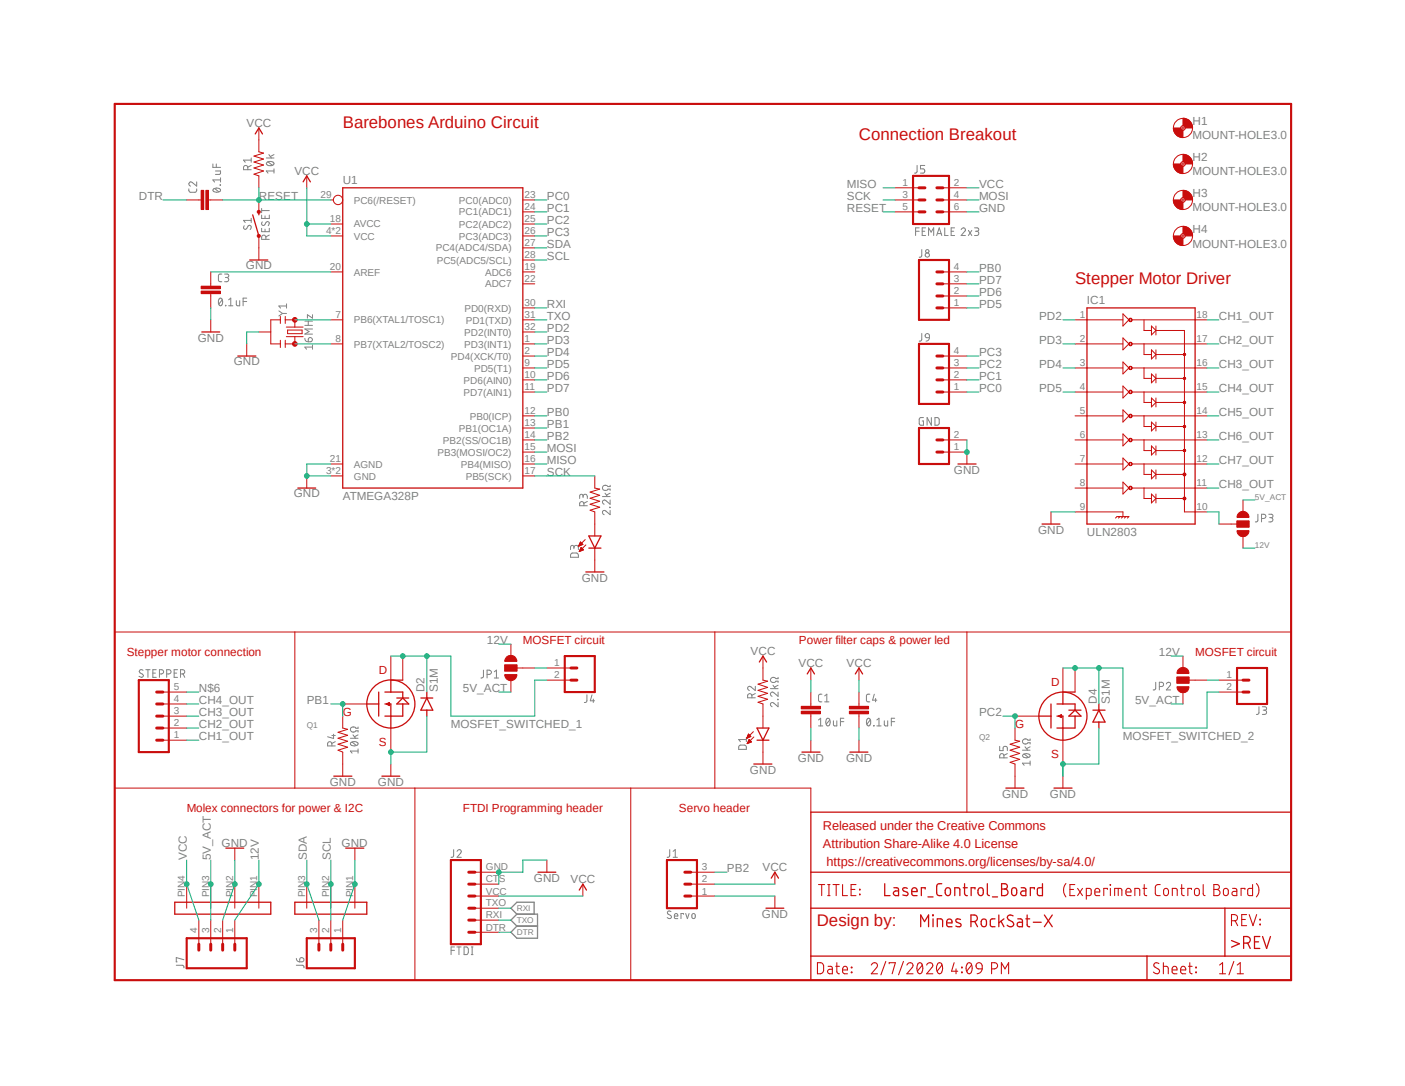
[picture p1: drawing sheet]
<svg xmlns="http://www.w3.org/2000/svg" width="279mm" height="216mm" viewBox="0 0 279 216" stroke-linecap="round" stroke-linejoin="round" font-family="sans-serif">
<defs><g id="words">
<g font-size="3.3" fill="#c90d0c">
<text x="68.2" y="25.4">Barebones Arduino Circuit</text>
<text x="170.8" y="27.8">Connection Breakout</text>
<text x="213.8" y="56.4">Stepper Motor Driver</text>
<text x="162.4" y="184.1">Design by:</text>
</g>
<g font-size="2.5" fill="#c90d0c">
<text x="163.7" y="165">Released under the Creative Commons</text>
<text x="163.7" y="168.6">Attribution Share-Alike 4.0 License</text>
<text x="164.4" y="172.2">https://creativecommons.org/licenses/by-sa/4.0/</text>
</g>
<g font-size="2.3" fill="#808080">
<text x="49" y="25.2">VCC</text>
<text x="237.2" y="27.7">MOUNT-HOLE3.0</text>
<text x="237.2" y="24.9">H1</text>
<text x="58.5" y="34.7">VCC</text>
<text x="237.2" y="34.9">MOUNT-HOLE3.0</text>
<text x="237.2" y="32">H2</text>
<text x="27.6" y="39.8">DTR</text>
<text x="51.5" y="39.8">RESET</text>
<text x="68.2" y="36.7">U1</text>
<text x="108.8" y="39.8">PC0</text>
<text x="168.4" y="37.3">MISO</text>
<text x="168.4" y="39.8">SCK</text>
<text x="194.7" y="37.3">VCC</text>
<text x="194.7" y="39.8">MOSI</text>
<text x="237.2" y="39.2">H3</text>
<text x="108.8" y="42.1">PC1</text>
<text x="108.8" y="44.5">PC2</text>
<text x="108.8" y="46.9">PC3</text>
<text x="168.4" y="42.1">RESET</text>
<text x="194.7" y="42.1">GND</text>
<text x="237.2" y="42">MOUNT-HOLE3.0</text>
<text x="237.2" y="46.4">H4</text>
<text x="48.9" y="53.6">GND</text>
<text x="108.8" y="49.3">SDA</text>
<text x="108.8" y="51.7">SCL</text>
<text x="237.2" y="49.2">MOUNT-HOLE3.0</text>
<text x="194.7" y="58.8">PD6</text>
<text x="194.7" y="56.4">PD7</text>
<text x="194.7" y="54.1">PB0</text>
<text x="108.8" y="61.2">RXI</text>
<text x="108.8" y="63.6">TXO</text>
<text x="108.8" y="66">PD2</text>
<text x="194.7" y="61.2">PD5</text>
<text x="206.6" y="63.6">PD2</text>
<text x="216.2" y="60.5">IC1</text>
<text x="242.4" y="63.6">CH1_OUT</text>
<text x="39.3" y="67.9">GND</text>
<text x="108.8" y="68.4">PD3</text>
<text x="108.8" y="70.8">PD4</text>
<text x="194.7" y="70.8">PC3</text>
<text x="206.6" y="68.4">PD3</text>
<text x="242.4" y="68.4">CH2_OUT</text>
<text x="46.5" y="72.6">GND</text>
<text x="108.8" y="73.2">PD5</text>
<text x="108.8" y="75.5">PD6</text>
<text x="108.8" y="77.9">PD7</text>
<text x="194.7" y="77.9">PC0</text>
<text x="194.7" y="75.5">PC1</text>
<text x="194.7" y="73.2">PC2</text>
<text x="206.6" y="73.2">PD4</text>
<text x="206.6" y="77.9">PD5</text>
<text x="242.4" y="73.2">CH3_OUT</text>
<text x="242.4" y="77.9">CH4_OUT</text>
<text x="108.8" y="82.7">PB0</text>
<text x="242.4" y="82.7">CH5_OUT</text>
<text x="108.8" y="87.5">PB2</text>
<text x="108.8" y="89.9">MOSI</text>
<text x="108.8" y="85.1">PB1</text>
<text x="242.4" y="87.5">CH6_OUT</text>
<text x="108.8" y="92.2">MISO</text>
<text x="108.8" y="94.6">SCK</text>
<text x="189.7" y="94.2">GND</text>
<text x="242.4" y="92.2">CH7_OUT</text>
<text x="58.4" y="98.9">GND</text>
<text x="68.2" y="99.4">ATMEGA328P</text>
<text x="242.4" y="97">CH8_OUT</text>
<text x="206.4" y="106.1">GND</text>
<text x="216.2" y="106.6">ULN2803</text>
<text x="115.7" y="115.6">GND</text>
<text x="96.8" y="128.1">12V</text>
<text x="149.3" y="130.2">VCC</text>
<text x="230.5" y="130.4">12V</text>
<text x="39.5" y="137.6">N$6</text>
<text x="84.4" y="137.6" transform="rotate(-90 84.4 137.6)">D2</text>
<text x="87" y="137.6" transform="rotate(-90 87 137.6)">S1M</text>
<text x="92" y="137.6">5V_ACT</text>
<text x="158.8" y="132.6">VCC</text>
<text x="168.4" y="132.6">VCC</text>
<text x="39.5" y="142.4">CH3_OUT</text>
<text x="39.5" y="140">CH4_OUT</text>
<text x="61" y="140">PB1</text>
<text x="194.7" y="142.4">PC2</text>
<text x="218.1" y="140" transform="rotate(-90 218.1 140)">D4</text>
<text x="220.7" y="140" transform="rotate(-90 220.7 140)">S1M</text>
<text x="225.7" y="140">5V_ACT</text>
<text x="39.5" y="147.2">CH1_OUT</text>
<text x="39.5" y="144.7">CH2_OUT</text>
<text x="89.7" y="144.7">MOSFET_SWITCHED_1</text>
<text x="223.3" y="147.2">MOSFET_SWITCHED_2</text>
<text x="149.1" y="153.8">GND</text>
<text x="158.7" y="151.4">GND</text>
<text x="168.2" y="151.4">GND</text>
<text x="65.6" y="156.2">GND</text>
<text x="75.1" y="156.2">GND</text>
<text x="199.3" y="158.6">GND</text>
<text x="208.8" y="158.6">GND</text>
<text x="37.1" y="171" transform="rotate(-90 37.1 171)">VCC</text>
<text x="41.9" y="171" transform="rotate(-90 41.9 171)">5V_ACT</text>
<text x="44.1" y="168.4">GND</text>
<text x="51.5" y="171" transform="rotate(-90 51.5 171)">12V</text>
<text x="61" y="171" transform="rotate(-90 61 171)">SDA</text>
<text x="65.8" y="171" transform="rotate(-90 65.8 171)">SCL</text>
<text x="67.9" y="168.4">GND</text>
<text x="144.6" y="173.4">PB2</text>
<text x="151.6" y="173.1">VCC</text>
<text x="106.2" y="175.3">GND</text>
<text x="113.5" y="175.5">VCC</text>
<text x="151.5" y="182.4">GND</text>
</g>
<g font-size="2.3" fill="#c90d0c">
<text x="25.2" y="130.4">Stepper motor connection</text>
<text x="104" y="128.1">MOSFET circuit</text>
<text x="158.9" y="128.1">Power filter caps &amp; power led</text>
<text x="237.7" y="130.4">MOSFET circuit</text>
<text x="75.3" y="134">D</text>
<text x="209" y="136.4">D</text>
<text x="68.2" y="142.4">G</text>
<text x="75.3" y="148.3">S</text>
<text x="201.8" y="144.7">G</text>
<text x="209" y="150.7">S</text>
<text x="37.1" y="161.5">Molex connectors for power &amp; I2C</text>
<text x="92" y="161.5">FTDI Programming header</text>
<text x="135" y="161.5">Servo header</text>
</g>
<g font-size="2" fill="#808080">
<text x="63.8" y="39.4">29</text>
<text x="70.4" y="40.5">PC6(/RESET)</text>
<text x="91.3" y="40.5">PC0(ADC0)</text>
<text x="104.3" y="41.8">24</text>
<text x="104.3" y="39.4">23</text>
<text x="179.4" y="37">1</text>
<text x="179.4" y="39.4">3</text>
<text x="179.4" y="41.8">5</text>
<text x="189.7" y="39.4">4</text>
<text x="189.7" y="37">2</text>
<text x="189.7" y="41.8">6</text>
<text x="64.9" y="46.6">4*2</text>
<text x="65.6" y="44.2">18</text>
<text x="70.4" y="47.6">VCC</text>
<text x="70.4" y="45.2">AVCC</text>
<text x="91.3" y="47.6">PC3(ADC3)</text>
<text x="91.3" y="45.3">PC2(ADC2)</text>
<text x="91.3" y="42.8">PC1(ADC1)</text>
<text x="104.3" y="46.6">26</text>
<text x="104.3" y="44.2">25</text>
<text x="65.6" y="53.7">20</text>
<text x="86.7" y="50">PC4(ADC4/SDA)</text>
<text x="86.9" y="52.4">PC5(ADC5/SCL)</text>
<text x="104.3" y="53.7">19</text>
<text x="104.3" y="51.4">28</text>
<text x="104.3" y="48.9">27</text>
<text x="189.7" y="53.7">4</text>
<text x="70.4" y="54.8">AREF</text>
<text x="96.5" y="57.1">ADC7</text>
<text x="96.5" y="54.8">ADC6</text>
<text x="104.3" y="56.1">22</text>
<text x="189.7" y="58.5">2</text>
<text x="189.7" y="56.1">3</text>
<text x="66.7" y="63.3">7</text>
<text x="70.4" y="64.3">PB6(XTAL1/TOSC1)</text>
<text x="92.4" y="61.9">PD0(RXD)</text>
<text x="92.6" y="64.3">PD1(TXD)</text>
<text x="104.3" y="65.7">32</text>
<text x="104.3" y="63.3">31</text>
<text x="104.3" y="60.9">30</text>
<text x="189.7" y="60.9">1</text>
<text x="214.7" y="63.3">1</text>
<text x="238" y="63.3">18</text>
<text x="66.7" y="68">8</text>
<text x="70.4" y="69.1">PB7(XTAL2/TOSC2)</text>
<text x="89.7" y="71.5">PD4(XCK/T0)</text>
<text x="92.3" y="69.1">PD3(INT1)</text>
<text x="92.3" y="66.7">PD2(INT0)</text>
<text x="104.3" y="70.4">2</text>
<text x="104.3" y="68">1</text>
<text x="189.7" y="70.4">4</text>
<text x="214.7" y="68">2</text>
<text x="238" y="68">17</text>
<text x="92.2" y="76.2">PD6(AIN0)</text>
<text x="94.3" y="73.9">PD5(T1)</text>
<text x="104.3" y="77.6">11</text>
<text x="104.3" y="75.2">10</text>
<text x="104.3" y="72.8">9</text>
<text x="189.7" y="77.6">1</text>
<text x="189.7" y="75.2">2</text>
<text x="189.7" y="72.8">3</text>
<text x="214.7" y="72.8">3</text>
<text x="214.7" y="77.6">4</text>
<text x="238" y="77.6">15</text>
<text x="238" y="72.8">16</text>
<text x="92.2" y="78.7">PD7(AIN1)</text>
<text x="93.4" y="83.4">PB0(ICP)</text>
<text x="104.3" y="82.4">12</text>
<text x="214.7" y="82.4">5</text>
<text x="238" y="82.4">14</text>
<text x="88.1" y="88.2">PB2(SS/OC1B)</text>
<text x="91.3" y="85.8">PB1(OC1A)</text>
<text x="104.3" y="89.5">15</text>
<text x="104.3" y="87.1">14</text>
<text x="104.3" y="84.8">13</text>
<text x="189.7" y="89.5">1</text>
<text x="189.7" y="87.1">2</text>
<text x="214.7" y="87.1">6</text>
<text x="238" y="87.1">13</text>
<text x="64.9" y="94.3">3*2</text>
<text x="65.6" y="91.9">21</text>
<text x="70.4" y="95.3">GND</text>
<text x="70.4" y="93">AGND</text>
<text x="87" y="90.6">PB3(MOSI/OC2)</text>
<text x="91.7" y="93">PB4(MISO)</text>
<text x="92.6" y="95.3">PB5(SCK)</text>
<text x="104.3" y="94.3">17</text>
<text x="104.3" y="91.9">16</text>
<text x="214.7" y="91.9">7</text>
<text x="238" y="91.9">12</text>
<text x="214.7" y="96.7">8</text>
<text x="214.7" y="101.5">9</text>
<text x="238" y="101.5">10</text>
<text x="238" y="96.7">11</text>
<text x="34.5" y="137.2">5</text>
<text x="110.2" y="132.5">1</text>
<text x="110.2" y="134.9">2</text>
<text x="243.9" y="134.9">1</text>
<text x="243.9" y="137.2">2</text>
<text x="34.5" y="142">3</text>
<text x="34.5" y="139.7">4</text>
<text x="34.5" y="146.8">1</text>
<text x="34.5" y="144.4">2</text>
<text x="96.6" y="173.1">GND</text>
<text x="139.6" y="173.1">3</text>
<text x="36.8" y="178.3" transform="rotate(-90 36.8 178.3)">PIN4</text>
<text x="41.6" y="178.3" transform="rotate(-90 41.6 178.3)">PIN3</text>
<text x="46.4" y="178.3" transform="rotate(-90 46.4 178.3)">PIN2</text>
<text x="51.1" y="178.3" transform="rotate(-90 51.1 178.3)">PIN1</text>
<text x="60.7" y="178.3" transform="rotate(-90 60.7 178.3)">PIN3</text>
<text x="65.4" y="178.3" transform="rotate(-90 65.4 178.3)">PIN2</text>
<text x="70.2" y="178.3" transform="rotate(-90 70.2 178.3)">PIN1</text>
<text x="96.6" y="177.8">VCC</text>
<text x="96.6" y="175.4">CTS</text>
<text x="139.6" y="177.8">1</text>
<text x="139.6" y="175.4">2</text>
<text x="39.2" y="185.5" transform="rotate(-90 39.2 185.5)">4</text>
<text x="41.6" y="185.5" transform="rotate(-90 41.6 185.5)">3</text>
<text x="44" y="185.5" transform="rotate(-90 44 185.5)">2</text>
<text x="46.4" y="185.5" transform="rotate(-90 46.4 185.5)">1</text>
<text x="63.1" y="185.5" transform="rotate(-90 63.1 185.5)">3</text>
<text x="65.4" y="185.5" transform="rotate(-90 65.4 185.5)">2</text>
<text x="67.8" y="185.5" transform="rotate(-90 67.8 185.5)">1</text>
<text x="96.6" y="185">DTR</text>
<text x="96.6" y="182.6">RXI</text>
<text x="96.6" y="180.2">TXO</text>
</g>
<g font-size="1.7" fill="#808080">
<text x="249.6" y="99.4">5V_ACT</text>
<text x="249.6" y="109">12V</text>
<text x="61" y="144.7">Q1</text>
<text x="194.7" y="147.2">Q2</text>
<text x="102.8" y="185.9">DTR</text>
<text x="102.8" y="181.1">RXI</text>
<text x="102.8" y="183.5">TXO</text>
</g>
</g></defs>
<path d="M22.3 20.4l234.7 175M257 20.4l-234.7 175" fill="none" stroke="#fff" stroke-width=".2"/>
<g fill="none" stroke="#808080" stroke-width=".2">
<path d="M37.5 37.5v.4l.4 .3h1l.2-.7M39.1 36.2v.8l-.9-.7a.41 .41 0 0 0-.6 .1 .41 .41 0 0 0 .3 .6M42.3 32.6v.7h1.6M42.5 37.5l.6-.1a.56 .56 0 0 1 .7 .6l-.7 .2a.66 .66 0 0 1-.8-.4zM42.7 37.5l.8 .6M42.8 34h1.1l-.2 .6-.9 .1M43 32.6v.7M43.8 36.7l.1 .1zM43.9 35.3v.9M43.9 35.8h-1.6l.4 .4M49.3 33.7v-.4a.42 .42 0 0 0-.4-.4 .42 .42 0 0 0-.5 .4v.4h1.6M50 32.9l-.7 .3"/>
<path d="M50 31.8h-1.6l.4 .5M50 31.4v.9M53 31.4h1.5M53 32.3l.7-.2a.56 .56 0 0 1 .7 .6l-.7 .2a.51 .51 0 0 1-.7-.6zM53.3 32.2l.8 .7M53.5 30.7l.5 .7M54.5 34h-1.5l.3 .4M54.5 33.6v.8M54.5 30.7l-.7 .4M182.4 32.9v1.2a.38 .38 0 0 1-.5 .3M183.9 32.9h-.9v.7h.6a.43 .43 0 0 1 .3 .4 .43 .43 0 0 1-.3 .4h-.6M43.6 59.3h.3a.9 .9 0 0 1 0 1.5 .92 .92 0 0 1-.3-1.5z"/>
<path d="M44.1 54.5h-.5l-.2 .3 .1 1 .6 .2M44.2 59.6l-.7 .9M44.7 54.5h.5a.34 .34 0 0 1 .3 .3 .34 .34 0 0 1-.3 .4h-.4M45.1 55.2a.42 .42 0 0 1 .4 .4 .42 .42 0 0 1-.4 .4h-.4M45.5 59.6l.4-.3v1.5M47 59.8v.7l.2 .3h.5v-1M48.3 59.9h.8M48.6 44.9a.42 .42 0 0 0-.2 .4 .42 .42 0 0 0 .4 .3l.3-.2 .2-.4a.34 .34 0 0 1 .4-.2 .34 .34 0 0 1 .3 .3l-.3 .5M49.1 59.3h-.8v1.5M50 43.4v.8M50 43.8h-1.6l.4 .4M52 41.4v.9"/>
<path d="M52 42.8v.6h1.6v-.6M52 45.4v.7h1.6v-.7M52 41.9h1.6M52.2 44.1a.42 .42 0 0 0-.2 .4 .42 .42 0 0 0 .4 .3l.3-.1 .2-.5a.34 .34 0 0 1 .4-.2 .34 .34 0 0 1 .3 .4l-.3 .5M52.7 42.9v.5M52.7 45.6v.5M52.9 47.6v-.4a.42 .42 0 0 0-.4-.5 .42 .42 0 0 0-.5 .5v.4h1.6M53.6 46.7l-.7 .4M182.1 46h.7M182.8 45.3h-.7v1.5M183.3 49.6v1.2a.38 .38 0 0 1-.5 .3M183.4 46h.5"/>
<path d="M184.1 45.3h-.7v1.5h.7M184.7 46.8v-1.5l.5 .8 .5-.8v1.5M186.3 46.8l.5-1.5 .5 1.5M186.4 46.4h.8M187.9 45.3v1.5h.7M189.1 46h.6M189.8 45.3h-.7v1.5h.7M191.1 45.6a.42 .42 0 0 1 .6-.3 .42 .42 0 0 1 .2 .7l-.8 .8h.9M192.6 45.8l.7 1M193.3 45.8l-.7 1M193.8 45.3h.5a.34 .34 0 0 1 .3 .3 .34 .34 0 0 1-.3 .4h-.3M194.2 46a.42 .42 0 0 1 .4 .4 .42 .42 0 0 1-.4 .4h-.4"/>
<path d="M44.8 60.7l.1 .1zM45.5 60.8h.8M55.5 61.8l.7 .5M56.2 62.3l-.7 .5M56.2 62.3h.8M57 60.8h-1.5l.3 .5M57 60.4v.9M60.6 67.3a.6 .6 0 0 0 .7 .6M60.6 64.7h1.5M60.6 63.8h1.5M61.3 63.8v.9M61.3 67.3a.42 .42 0 0 1 .7 0 .42 .42 0 0 1-.3 .6h-.4z"/>
<path d="M62.1 69h-1.5l.4 .4M62.1 62.6v.6l-1-.6v.6M62.1 68.6v.8M62.1 65.4h-1.5l.9 .5-.9 .5h1.5M183.3 66.3v1.2a.38 .38 0 0 1-.5 .3M184 66.5a.43 .43 0 0 1 .5-.2 .43 .43 0 0 1 .3 .4v.4h-.7l-.1-.3zM184.8 67.1a.65 .65 0 0 1-.7 .7M116 98.7a.42 .42 0 0 1 .4-.4 .42 .42 0 0 1 .4 .4v.4M116 98.9v-.3a.34 .34 0 0 0-.4-.3 .34 .34 0 0 0-.3 .3v.5M116.8 99.7l-.7 .3M119.8 98.7h1.5M120.3 98l.5 .7"/>
<path d="M121.3 99.4v.8l-.8-.7a.42 .42 0 0 0-.7 .2 .42 .42 0 0 0 .3 .5M121.3 96.5v.2h-.4a.58 .58 0 0 0-.9-.2 .58 .58 0 0 0 0 .9 .58 .58 0 0 0 .9-.2h.4v.3M121.3 98l-.7 .4M183.6 83h-.5l-.3 .2v1l.2 .3h.6v-.8h-.2M185.2 83v1.5l-.8-1.5v1.5M185.9 83l.7 .1a1.22 1.22 0 0 1 .1 1.2l-.1 .2h-.7zM113.7 110h1.1l.2 .4v.4h-1.5v-.4zM114.1 108.8l.2-.3h.5l.2 .3v.5M114.1 109.1v-.3a.34 .34 0 0 0-.3-.4 .34 .34 0 0 0-.3 .4v.5M116.1 100.5v-.4a.42 .42 0 0 0-.4-.4 .42 .42 0 0 0-.4 .4v.4h1.5M121.2 100.8l.1 .1zM121.3 101.5v.8l-.8-.7a.42 .42 0 0 0-.7 .1 .42 .42 0 0 0 .3 .6"/>
<path d="M250.1 102.2v1.2a.38 .38 0 0 1-.5 .4M250.9 103.1l.6-.1a.41 .41 0 0 0 0-.7l-.6-.1v1.6M252.3 102.2h.5a.34 .34 0 0 1 .4 .4 .34 .34 0 0 1-.4 .3h-.3M252.7 102.9a.42 .42 0 0 1 .5 .4 .42 .42 0 0 1-.5 .5h-.4M28.4 133.3a.45 .45 0 0 0-.7 .2l.2 .3 .5 .4a.34 .34 0 0 1-.2 .5l-.6-.2M29 133.1h.8M29.4 133.1v1.6M30.4 133.8h.5M31.1 133.1h-.7v1.6h.7M31.7 134h.4a.42 .42 0 0 0 .5-.4 .42 .42 0 0 0-.5-.5h-.4v1.6M33.1 134l.7-.1a.41 .41 0 0 0 0-.7l-.7-.1v1.6M34.6 133.8h.5"/>
<path d="M35.3 133.1h-.7v1.6h.7M35.9 134h.4a.42 .42 0 0 0 .4-.4 .42 .42 0 0 0-.4-.5h-.4v1.6M36.4 134l.3 .7M96.1 133.2v1.4l-.5 .2M96.9 134.1h.4a.43 .43 0 0 0 .4-.5 .43 .43 0 0 0-.4-.4h-.4v1.6M98.3 134.8h.8M98.3 133.6l.4-.4v1.6M116.7 138.1v1.2a.38 .38 0 0 1-.5 .4M117.7 138.1l-.3 1.2h.8M118 139v.7M149.5 138.7v-.4a.42 .42 0 0 0-.4-.4 .42 .42 0 0 0-.4 .4v.4h1.5M150.2 136.4v.9l-.8-.7a.42 .42 0 0 0-.7 .1 .42 .42 0 0 0 .3 .6"/>
<path d="M150.2 137.9l-.7 .3M153.2 136.9h1.5M153.7 136.2l.5 .7M154.6 139l.1 .1zM154.7 139.7v.8l-.8-.7a.42 .42 0 0 0-.7 .1 .42 .42 0 0 0 .3 .6M154.7 137.6v.8l-.8-.7a.42 .42 0 0 0-.7 .1 .42 .42 0 0 0 .3 .6M154.7 134.7v.2h-.4a.58 .58 0 0 0-.9-.2 .58 .58 0 0 0 0 .9 .58 .58 0 0 0 .9-.2h.4v.3M154.7 136.2l-.7 .4M163.4 138h-.5l-.1 .3v1.1l.6 .1M164 139.5h.8M164 138.3l.4-.3v1.5M173 138h-.5l-.2 .3v1.1l.7 .1"/>
<path d="M173.9 138l-.4 1.2h.9M174.1 138.9v.6M229.8 135.6v1.2a.38 .38 0 0 1-.5 .4M230.5 136.5h.5a.42 .42 0 0 0 .4-.4 .42 .42 0 0 0-.4-.5h-.5v1.6M231.9 136a.42 .42 0 0 1 .6-.4 .42 .42 0 0 1 .2 .7l-.8 .9h.9M66 148.3v-.4a.42 .42 0 0 0-.4-.5 .42 .42 0 0 0-.4 .5v.4h1.5M66 146.2h.7M66.3 146v.8l-1.1-.3M66.7 147.4l-.7 .4M69.7 146.8h1.5M69.7 147.7l.7-.3a.56 .56 0 0 1 .8 .6l-.8 .3a.56 .56 0 0 1-.7-.6zM70 147.5l.9 .7"/>
<path d="M70.2 146.1l.5 .7M71.2 144.5v.3h-.4a.58 .58 0 0 0-.9-.2 .58 .58 0 0 0 0 .9 .58 .58 0 0 0 .9-.2h.4v.2M71.2 149.3h-1.5l.3 .4M71.2 148.9v.8M71.2 146.1l-.7 .4M147.1 148.2a1.22 1.22 0 0 1 1.3 .1v.7h-1.5v-.7zM148.4 146.6v.8M148.4 147h-1.5l.3 .4M162.8 143.1l.4-.3v1.5M162.8 144.3h.8M164.5 142.8h.1a.86 .86 0 0 1 0 1.5 .96 .96 0 0 1-.1-1.5zM165 143.1l-.7 .9"/>
<path d="M165.7 143.3v.8l.3 .2h.4v-1M167.1 143.5h.7M167.8 142.8h-.7v1.5M172.6 142.8h.1a.9 .9 0 0 1 0 1.5 .96 .96 0 0 1-.1-1.5zM173.1 143.1l-.7 .9M173.7 144.2l.1 .1zM174.4 144.3h.8M174.4 143.1l.4-.3v1.5M175.9 143.3v.8l.2 .2h.4v-1M177.2 143.5h.7M177.9 142.8h-.7v1.5M198.8 148.4v.8h.7v-.5a.43 .43 0 0 1 .4-.3 .43 .43 0 0 1 .4 .3v.5"/>
<path d="M199.6 150.7v-.5a.42 .42 0 0 0-.4-.4 .42 .42 0 0 0-.4 .4v.5h1.5M200.3 149.8l-.7 .4M203.3 149.1h1.6M203.4 150.1l.7-.3a.56 .56 0 0 1 .7 .6l-.7 .3a.66 .66 0 0 1-.8-.5zM203.7 149.9l.8 .7M203.8 148.5l.5 .6M204.9 146.9v.3h-.5a.58 .58 0 0 0-.9-.2 .58 .58 0 0 0 0 .9 .58 .58 0 0 0 .9-.2h.5v.2M204.9 151.7h-1.6l.4 .4M204.9 151.3v.8M204.9 148.5l-.8 .3M250.4 140.5v1.2a.38 .38 0 0 1-.5 .3M251 140.5h.5a.34 .34 0 0 1 .4 .3 .34 .34 0 0 1-.4 .4h-.3"/>
<path d="M251.5 141.2a.42 .42 0 0 1 .4 .4 .42 .42 0 0 1-.4 .4h-.5M90.2 168.9v1.2a.38 .38 0 0 1-.5 .3M90.9 169.2a.42 .42 0 0 1 .6-.3 .42 .42 0 0 1 .1 .7l-.7 .8h.8M133.2 168.9v1.2a.38 .38 0 0 1-.5 .3M133.9 170.4h.8M133.9 169.2l.4-.3v1.5M35.1 191.9h1.1a.38 .38 0 0 1 .4 .5M36.6 190.8l-1.5-.4v.8h.1M58.9 191.9h1.2a.38 .38 0 0 1 .4 .5M58.9 190.5a.65 .65 0 0 0 .7 .7M59.6 190.5a.42 .42 0 0 1 .8 .1 .42 .42 0 0 1-.4 .6h-.4zM89.7 188.9h.7"/>
<path d="M90.4 188.3h-.7v1.5M90.8 188.3h.9M91.3 188.3v1.5M92.3 188.3h.6l.1 .2 .1 .9-.2 .3-.6 .1zM93.7 188.3h.4M93.7 189.8h.4M93.9 188.3v1.5M133.4 181.2a.42 .42 0 0 0-.4-.1 .42 .42 0 0 0-.3 .3l.2 .3 .4 .3a.34 .34 0 0 1 .2 .4 .34 .34 0 0 1-.3 .2l-.5-.2M134.1 182.1h.7a.35 .35 0 0 0-.2-.5 .35 .35 0 0 0-.5 .3v.6l.7 .1M135.9 181.8v-.2h-.5v1M136.4 181.6l.3 1 .3-1M137.6 181.8a.34 .34 0 0 1 .4-.2 .34 .34 0 0 1 .3 .3v.4a.34 .34 0 0 1-.4 .3 .34 .34 0 0 1-.3-.3z"/>
<circle cx="184.4" cy="50" r=".34"/>
<circle cx="184.4" cy="50.7" r=".42"/>
</g>
<path d="M102.8 181.7h4.1v4.8h-4.1l-1.2-1.2 1.2-1.2M102.8 184.1h4.1M102.8 181.7l-1.2-1.1 1.2-1.2h3.4v2.3M102.8 181.7l-1.2 1.2 1.2 1.2" fill="none" stroke="#808080" stroke-width=".25"/>
<g fill="none" stroke="#c90d0c" stroke-width=".2">
<path d="M65.8 39.8h.5M104 39.8h2.3M65.8 46.9h2.4M65.8 54.1h2.4M65.8 44.5h2.4M104 46.9h2.3M104 54.1h2.3M104 44.5h2.3M104 56.4h2.3M104 51.7h2.3M104 49.3h2.3M104 42.1h2.3"/>
<path d="M65.8 68.4h2.4M65.8 63.6h2.4M104 68.4h2.3M104 63.6h2.3M104 77.9h2.3M104 75.5h2.3M104 73.2h2.3M104 70.8h2.3M104 66h2.3M104 61.2h2.3M216.2 68.4h7.1M216.2 63.6h7.1"/>
<path d="M216.2 77.9h7.1M216.2 73.2h7.1M223.3 62.4l1.2 1.2-1.2 1.2zM223.3 67.2l1.2 1.2-1.2 1.2zM223.3 72l1.2 1.2-1.2 1.1zM223.3 76.8l1.2 1.1-1.2 1.2zM225.1 68.4h12.6M225.1 63.6h12.6M225.1 77.9h12.6M225.1 73.2h12.6M227.5 63.6v2.1h1.5M227.5 68.4v2.1h1.5"/>
<path d="M227.5 73.2v2h1.5M227.5 77.9v2.1h1.5M229 64.8l.9 .9-.9 .9zM229 69.6l.9 .9-.9 .9zM229 74.3l.9 .9-.9 .9zM229 79.1l.9 .9-.9 .9zM229.9 65.7h5.6v36.1h2.2M229.9 70.5h5.6M229.9 64.8v1.8M229.9 69.6v1.8M229.9 74.3v1.8M229.9 79.1v1.8"/>
<path d="M229.9 75.2h5.6M65.8 94.6h2.4M65.8 92.2h2.4M104 94.6h2.3M104 92.2h2.3M104 89.9h2.3M104 87.5h2.3M104 85.1h2.3M104 82.7h2.3M216.2 92.2h7.1M216.2 87.5h7.1M216.2 82.7h7.1"/>
<path d="M216.2 97h7.1M223.3 81.5l1.2 1.2-1.2 1.2zM223.3 86.3l1.2 1.2-1.2 1.1zM223.3 91.1l1.2 1.1-1.2 1.2zM223.3 95.8l1.2 1.2-1.2 1.2zM225.1 92.2h12.6M225.1 87.5h12.6M225.1 82.7h12.6M225.1 97h12.6M227.5 82.7v2.1h1.5M227.5 87.5v2.1h1.5M227.5 92.2v2.1h1.5"/>
<path d="M227.5 97v2.1h1.5M229 83.9l.9 .9-.9 .9zM229 88.6l.9 1-.9 .9zM229 93.4l.9 .9-.9 .9zM229 98.2l.9 .9-.9 .9zM229.9 83.9v1.8M229.9 88.6v1.9M229.9 93.4v1.8M229.9 98.2v1.8M229.9 80h5.6M229.9 84.8h5.6M229.9 89.6h5.6"/>
<path d="M229.9 94.3h5.6M229.9 99.1h5.6M216.2 101.8h7.1v.9l-.3 .3M221.8 103l.3-.3h2.4l-.3 .3M222.7 102.7l-.3 .3M223.9 102.7l-.3 .3M22.8 125.6h234M58.6 125.6v31.1M142.2 125.6v31.1M192.3 125.6v35.9M22.8 156.7h138.4v4.8M82.5 156.7v38.2"/>
<path d="M125.4 156.7v38.2M94.4 178.1h4.8M94.4 175.8h4.8M94.4 173.4h4.8M137.4 178.1h4.8M137.4 175.8h4.8M137.4 173.4h4.8M94.4 185.3h4.8M94.4 182.9h4.8M94.4 180.6h4.8"/>
<circle cx="67.2" cy="39.8" r=".93"/>
</g>
<g fill="none" stroke="#c90d0c" stroke-width=".21">
<path d="M212 175.6a2.14 2.14 0 0 0 0 2.7M212.8 176.8h.7M213.7 175.9h-.9v2.2h.9M214.3 176.6l1 1.5M215.3 176.6l-1 1.5M216 178.1h.6l.4-.2v-.9l-.2-.3-.8-.1v2.2M217.7 177.3h1a.51 .51 0 0 0-.3-.7 .51 .51 0 0 0-.7 .5l.1 .8 .3 .2h.6M220.2 176.8v-.2h-.7v1.5M220.8 175.9l.1 .1zM220.8 176.6v1.5M221.7 178.1v-1.5h1.1l.3 .2v1.3M222.4 176.6v1.5"/>
<path d="M223.9 177.3h1a.53 .53 0 0 0-.3-.7 .53 .53 0 0 0-.7 .5v.6l.2 .3 .8 .1M225.7 178.1v-1.5h.6l.3 .2 .1 1.3M227.3 176.6h.7M227.5 175.9v1.8a.38 .38 0 0 0 .5 .4M230.7 175.9h-.4l-.5 .2-.1 1.5a.44 .44 0 0 0 .6 .5h.4M231.6 176.7a.5 .5 0 0 1 .8 .4v.5a.49 .49 0 0 1-.5 .5 .49 .49 0 0 1-.5-.5zM233.1 178.1v-1.5h.7l.3 .2v1.3M234.8 176.6h.7M235 175.9v2l.5 .2M236.9 176.8v-.2h-.7v1.5M237.7 176.7a.5 .5 0 0 1 .8 .4v.5a.49 .49 0 0 1-.5 .5 .49 .49 0 0 1-.5-.5zM239.3 175.9v1.8v.2l.3 .2"/>
<path d="M241.4 175.9h.6a.49 .49 0 0 1 .5 .4 .49 .49 0 0 1-.5 .5 .61 .61 0 0 1 .6 .6 .61 .61 0 0 1-.6 .7h-.6zM241.4 176.8h.6M243.5 176.7a.5 .5 0 0 1 .8 .4v.5a.49 .49 0 0 1-.5 .5 .49 .49 0 0 1-.5-.5zM245.1 176.6l.7 .1 .2 .3v1.1h-.6a.42 .42 0 0 1-.4-.5 .42 .42 0 0 1 .4-.4h.6M247.6 176.8v-.2h-.8v1.5M249.1 175.9v2.2l-.8-.1a1.26 1.26 0 0 1-.1-1.2l.3-.2h.6M249.9 175.6a2 2 0 0 1 0 2.7"/>
</g>
<path d="M68.2 37.3h35.8v59.7h-35.8zM216.2 61.2h21.5v43h-21.5z" fill="none" stroke="#c90d0c" stroke-width=".25"/>
<path d="M89.7 171h5.9v16.7h-5.9zM132.6 171h6v9.6h-6z" fill="none" stroke="#c90d0c" stroke-width=".42"/>
<path d="M93.2 173.4h1.2M93.2 175.8h1.2M93.2 178.1h1.2M136.2 173.4h1.2M136.2 175.8h1.2M136.2 178.1h1.2M93.2 180.6h1.2M93.2 182.9h1.2M93.2 185.3h1.2" fill="none" stroke="#c90d0c" stroke-width=".59"/>
<path d="M224.5 63.4l.5-.1 .1 .2-.1 .4-.5-.1v-.2l.2-.2 .3 .1-.3 .3-.2-.2z" fill-rule="evenodd" fill="#c90d0c"/>
<path d="M224.5 63.4l.5-.1 .1 .2-.1 .4-.5-.1v-.2l.2-.2 .3 .1-.3 .3-.2-.2z" fill="none" stroke="#c90d0c" stroke-width=".2"/>
<path d="M224.5 68.2l.5-.1 .1 .1-.1 .5-.5-.1v-.2l.2-.2 .3 .1v.2l-.3 .1-.2-.2z" fill-rule="evenodd" fill="#c90d0c"/>
<path d="M224.5 68.2l.5-.1 .1 .1-.1 .5-.5-.1v-.2l.2-.2 .3 .1v.2l-.3 .1-.2-.2z" fill="none" stroke="#c90d0c" stroke-width=".2"/>
<path d="M224.5 72.9h.5l.1 .1-.1 .4-.3 .1-.2-.3 .2-.3 .3 .2v.1l-.3 .2-.2-.2z" fill-rule="evenodd" fill="#c90d0c"/>
<path d="M224.5 72.9h.5l.1 .1-.1 .4-.3 .1-.2-.3 .2-.3 .3 .2v.1l-.3 .2-.2-.2z" fill="none" stroke="#c90d0c" stroke-width=".2"/>
<path d="M224.5 77.7l.5-.1 .1 .2-.1 .4-.5-.1v-.2l.2-.2 .3 .2-.1 .2h-.2l-.2-.2z" fill-rule="evenodd" fill="#c90d0c"/>
<path d="M224.5 77.7l.5-.1 .1 .2-.1 .4-.5-.1v-.2l.2-.2 .3 .2-.1 .2h-.2l-.2-.2z" fill="none" stroke="#c90d0c" stroke-width=".2"/>
<path d="M224.5 82.5l.5-.1 .1 .2-.1 .4-.5-.1v-.2l.2-.2 .3 .1-.3 .3-.2-.2z" fill-rule="evenodd" fill="#c90d0c"/>
<path d="M224.5 82.5l.5-.1 .1 .2-.1 .4-.5-.1v-.2l.2-.2 .3 .1-.3 .3-.2-.2z" fill="none" stroke="#c90d0c" stroke-width=".2"/>
<path d="M224.5 87.2h.5l.1 .1-.1 .5-.5-.1v-.2l.2-.3 .3 .2v.1l-.3 .2-.2-.2z" fill-rule="evenodd" fill="#c90d0c"/>
<path d="M224.5 87.2h.5l.1 .1-.1 .5-.5-.1v-.2l.2-.3 .3 .2v.1l-.3 .2-.2-.2z" fill="none" stroke="#c90d0c" stroke-width=".2"/>
<path d="M224.5 92l.5-.1 .1 .2-.1 .4-.3 .1-.2-.4 .2-.2 .3 .2v.1l-.3 .2-.2-.3z" fill-rule="evenodd" fill="#c90d0c"/>
<path d="M224.5 92l.5-.1 .1 .2-.1 .4-.3 .1-.2-.4 .2-.2 .3 .2v.1l-.3 .2-.2-.3z" fill="none" stroke="#c90d0c" stroke-width=".2"/>
<path d="M224.5 96.8l.5-.1 .1 .2-.1 .4-.5-.1v-.2l.2-.2 .3 .1-.1 .3h-.2l-.2-.2z" fill-rule="evenodd" fill="#c90d0c"/>
<path d="M224.5 96.8l.5-.1 .1 .2-.1 .4-.5-.1v-.2l.2-.2 .3 .1-.1 .3h-.2l-.2-.2z" fill="none" stroke="#c90d0c" stroke-width=".2"/>
<path d="M235.4 70.3h.3v.3h-.3l.1-.2 .1 .1h-.2z" fill-rule="evenodd" fill="#c90d0c"/>
<path d="M235.4 70.3h.3v.3h-.3l.1-.2 .1 .1h-.2z" fill="none" stroke="#c90d0c" stroke-width=".2"/>
<path d="M235.4 75.1h.3v.3h-.3l.1-.3 .2 .1-.2 .1z" fill-rule="evenodd" fill="#c90d0c"/>
<path d="M235.4 75.1h.3v.3h-.3l.1-.3 .2 .1-.2 .1z" fill="none" stroke="#c90d0c" stroke-width=".2"/>
<path d="M235.4 79.8h.3v.4h-.3l-.1-.2 .2-.1 .2 .1-.2 .1-.2-.1z" fill-rule="evenodd" fill="#c90d0c"/>
<path d="M235.4 79.8h.3v.4h-.3l-.1-.2 .2-.1 .2 .1-.2 .1-.2-.1z" fill="none" stroke="#c90d0c" stroke-width=".2"/>
<path d="M235.4 84.6h.3v.4h-.3l-.1-.2 .2-.1 .2 .1-.2 .1-.2-.1z" fill-rule="evenodd" fill="#c90d0c"/>
<path d="M235.4 84.6h.3v.4h-.3l-.1-.2 .2-.1 .2 .1-.2 .1-.2-.1z" fill="none" stroke="#c90d0c" stroke-width=".2"/>
<path d="M235.4 89.4h.3v.3h-.3l-.1-.1 .2-.1 .2 .1-.2 .1-.2-.1z" fill-rule="evenodd" fill="#c90d0c"/>
<path d="M235.4 89.4h.3v.3h-.3l-.1-.1 .2-.1 .2 .1-.2 .1-.2-.1z" fill="none" stroke="#c90d0c" stroke-width=".2"/>
<path d="M235.4 94.1h.3v.4h-.3l-.1-.2 .2-.1 .2 .1-.2 .1-.2-.1z" fill-rule="evenodd" fill="#c90d0c"/>
<path d="M235.4 94.1h.3v.4h-.3l-.1-.2 .2-.1 .2 .1-.2 .1-.2-.1z" fill="none" stroke="#c90d0c" stroke-width=".2"/>
<path d="M235.4 70.3l.1-.1 .3 .3-.3 .2-.2-.2 .2-.1 .2 .1h-.4z" fill-rule="evenodd" fill="#c90d0c"/>
<path d="M235.4 70.3l.1-.1 .3 .3-.3 .2-.2-.2 .2-.1 .2 .1h-.4z" fill="none" stroke="#c90d0c" stroke-width=".2"/>
<circle cx="235.5" cy="94.3" r=".12" fill="#c90d0c"/>
<circle cx="235.5" cy="94.3" r=".12" fill="none" stroke="#c90d0c" stroke-width=".2"/>
<path d="M235.3 94.1h.5v.4l-.3 .2-.2-.2-.1-.2 .2-.1 .4 .1-.3 .2-.3-.2z" fill-rule="evenodd" fill="#c90d0c"/>
<path d="M235.3 94.1h.5v.4l-.3 .2-.2-.2-.1-.2 .2-.1 .4 .1-.3 .2-.3-.2z" fill="none" stroke="#c90d0c" stroke-width=".2"/>
<circle cx="235.5" cy="84.8" r=".12" fill="#c90d0c"/>
<circle cx="235.5" cy="84.8" r=".12" fill="none" stroke="#c90d0c" stroke-width=".2"/>
<circle cx="235.5" cy="80" r=".12" fill="#c90d0c"/>
<circle cx="235.5" cy="80" r=".12" fill="none" stroke="#c90d0c" stroke-width=".2"/>
<path d="M235.4 98.9h.3v.4h-.3l-.1-.2 .2-.1 .2 .1-.2 .1-.2-.1z" fill-rule="evenodd" fill="#c90d0c"/>
<path d="M235.4 98.9h.3v.4h-.3l-.1-.2 .2-.1 .2 .1-.2 .1-.2-.1z" fill="none" stroke="#c90d0c" stroke-width=".2"/>
<circle cx="235.5" cy="99.1" r=".12" fill="#c90d0c"/>
<circle cx="235.5" cy="99.1" r=".12" fill="none" stroke="#c90d0c" stroke-width=".2"/>
<path d="M235.3 98.9h.5v.4h-.5l-.1-.2 .2-.1 .4 .1-.4 .1-.2-.1z" fill-rule="evenodd" fill="#c90d0c"/>
<g fill="none" stroke="#c90d0c" stroke-width=".2">
<path d="M213.8 63.6h2.4M213.8 68.4h2.4M213.8 73.2h2.4M213.8 77.9h2.4M237.7 63.6h2.3M237.7 68.4h2.3M237.7 73.2h2.3M237.7 77.9h2.3M213.8 82.7h2.4M213.8 87.5h2.4M213.8 92.2h2.4M213.8 97h2.4"/>
<path d="M235.3 98.9h.5v.4h-.5l-.1-.2 .2-.1 .4 .1-.4 .1-.2-.1zM237.7 82.7h2.3M237.7 87.5h2.3M237.7 92.2h2.3M237.7 97h2.3M213.8 101.8h2.4M237.7 101.8h2.3M161.2 140v.5M161.2 141.9v.5"/>
</g>
<path d="M159.3 141.4h3.9v.5h-3.9z" fill-rule="evenodd" fill="#c90d0c"/>
<path d="M159.3 141.4h3.9v.5h-3.9z" fill="none" stroke="#c90d0c" stroke-width=".2"/>
<path d="M159.3 140.4h3.9v.5h-3.9z" fill-rule="evenodd" fill="#c90d0c"/>
<path d="M39.5 39.8h.5M41.4 39.8h.5M161.2 137.6v2.4M159.3 140.4h3.9v.5h-3.9zM161.2 142.4v2.3" fill="none" stroke="#c90d0c" stroke-width=".2"/>
<path d="M40.9 37.8h.5v3.9h-.5z" fill-rule="evenodd" fill="#c90d0c"/>
<path d="M40.9 37.8h.5v3.9h-.5z" fill="none" stroke="#c90d0c" stroke-width=".2"/>
<path d="M40 37.8h.5v3.9h-.5z" fill-rule="evenodd" fill="#c90d0c"/>
<path d="M37.1 39.8h2.4M40 37.8h.5v3.9h-.5zM41.9 39.8h2.4M41.9 56.4v.5M41.9 58.3v.5" fill="none" stroke="#c90d0c" stroke-width=".2"/>
<path d="M40 57.9h3.8v.5h-3.8z" fill-rule="evenodd" fill="#c90d0c"/>
<path d="M40 57.9h3.8v.5h-3.8z" fill="none" stroke="#c90d0c" stroke-width=".2"/>
<path d="M40 56.9h3.8v.5h-3.8z" fill-rule="evenodd" fill="#c90d0c"/>
<path d="M40 56.9h3.8v.5h-3.8zM41.9 54.1v2.3M41.9 58.8v2.4M170.8 140v.5M170.8 141.9v.5" fill="none" stroke="#c90d0c" stroke-width=".2"/>
<path d="M168.9 141.4h3.8v.5h-3.8z" fill-rule="evenodd" fill="#c90d0c"/>
<path d="M168.9 141.4h3.8v.5h-3.8z" fill="none" stroke="#c90d0c" stroke-width=".2"/>
<path d="M168.9 140.4h3.8v.5h-3.8z" fill-rule="evenodd" fill="#c90d0c"/>
<g fill="none" stroke="#c90d0c" stroke-width=".2">
<path d="M51.5 25.4v4.8l.9 .2-1.9 .6 1.9 .6-1.9 .6 1.9 .6-1.9 .6 1.9 .6-1.9 .6 1 .4v2.3M61 35v2.3M51.5 66h2.3M55.8 63.6h-2v4.8h2M55.8 62.9v1.4M55.8 67.6v1.5M56.7 63.6h1.9v1.4M56.7 62.9v1.4M56.7 67.6v1.5M56.9 66.9h3.4M56.9 65h3.4M57.2 65.6h2.9v.7h-2.9z"/>
<path d="M58.6 66.9v1.5h-1.9M170.8 137.6v2.4M168.9 140.4h3.8v.5h-3.8zM170.8 142.4v2.3"/>
</g>
<path d="M50.8 26.6l.7-1.2 .7 1.2M60.3 36.2l.7-1.2 .7 1.2" fill="none" stroke="#c90d0c" stroke-width=".25"/>
<circle cx="58.6" cy="63.6" r=".46" fill="#c90d0c"/>
<circle cx="58.6" cy="63.6" r=".46" fill="none" stroke="#c90d0c" stroke-width=".2"/>
<circle cx="58.6" cy="68.4" r=".46" fill="#c90d0c"/>
<g fill="none" stroke="#c90d0c" stroke-width=".2">
<path d="M41.9 63.6v2.4M49.1 68.4v2.4M61 94.6v2.4M209 101.8v2.4M32.4 140h4.7M32.4 137.6h4.7M151.7 130.4v4.8l1 .2-2 .6 2 .7-2 .5 2 .6-2 .6 2 .6-2 .6 1 .4v2.4M161.2 132.8v2.4M170.8 132.8v2.4M32.4 147.2h4.7M32.4 144.7h4.7M32.4 142.4h4.7"/>
<path d="M151.7 149.5v2.4M161.2 147.2v2.3M170.8 147.2v2.3M37.1 175.8v4.8M41.9 175.8v4.8M46.7 168.6v2.4M46.7 175.8v4.8M51.5 175.8v4.8M61 175.8v4.8M65.8 175.8v4.8M70.6 168.6v2.4M70.6 175.8v4.8"/>
<path d="M108.8 171v2.4M115.9 175.8v2.3M154.1 173.4v2.4M154.1 178.1v2.5"/>
<circle cx="58.6" cy="68.4" r=".46"/>
</g>
<g fill="none" stroke="#c90d0c" stroke-width=".25">
<path d="M40.1 66h3.6M47.3 70.8h3.6M59.2 97h3.6M207.2 104.2h3.6M151 131.6l.7-1.2 .7 1.2M160.5 134l.7-1.2 .8 1.2M170.1 134l.7-1.2 .7 1.2M149.9 151.9h3.6M159.5 149.5h3.6M169 149.5h3.6M34.8 179.4h19v2.3h-19zM44.9 168.6h3.6"/>
<path d="M58.6 179.4h14.3v2.3h-14.3zM68.7 168.6h3.6M107 173.4h3.5M115.2 177l.7-1.2 .7 1.2M153.4 174.6l.7-1.2 .7 1.2M161.2 173.4h95.6M161.2 161.5h95.6v33.4h-95.6zM175.9 175.7v2.4h1.1M177.8 176.5h.5l.3 .2 .1 1.4h-.6a.47 .47 0 0 1-.5-.5 .47 .47 0 0 1 .5-.5h.6M180.4 176.6a.67 .67 0 0 0-.9 .1l.1 .3 .8 .4 .2 .4a.71 .71 0 0 1-1.1 .1M181.3 177.2h1.1a.55 .55 0 0 0-.4-.7 .55 .55 0 0 0-.7 .5l.1 .8 .1 .2 .9 .1M184 176.7v-.2h-.8v1.6"/>
<path d="M184.5 178.3h1M187.3 175.7h-.5a.5 .5 0 0 0-.5 .5v1.3a.51 .51 0 0 0 .5 .6h.5M188.2 176.6a.53 .53 0 0 1 .5-.1 .53 .53 0 0 1 .3 .5v.5a.53 .53 0 0 1-.5 .6 .53 .53 0 0 1-.5-.6v-.5zM189.9 178.1v-1.6h.6l.3 .2 .1 1.4M191.6 176.5h.8M191.8 175.7v2a.43 .43 0 0 0 .6 .4M193.9 176.7v-.2h-.8v1.6M194.7 176.6a.53 .53 0 0 1 .5-.1 .53 .53 0 0 1 .3 .5v.5a.53 .53 0 0 1-.5 .6 .53 .53 0 0 1-.5-.6v-.5zM196.3 175.7v2l.3 .3 .2 .1M197.4 178.3h1M199.2 175.7h.6a.53 .53 0 0 1 .5 .5 .53 .53 0 0 1-.5 .5 .66 .66 0 0 1 .7 .7 .66 .66 0 0 1-.7 .7h-.6zM199.2 176.7h.6"/>
<path d="M201.3 176.6a.53 .53 0 0 1 .6-.1 .53 .53 0 0 1 .3 .5v.5a.51 .51 0 0 1-.5 .6 .51 .51 0 0 1-.5-.6zM203.1 176.5h.5l.4 .2v1.4h-.6a.47 .47 0 0 1-.5-.5 .47 .47 0 0 1 .5-.5h.6M205.7 176.7v-.2h-.8v1.6M207.3 175.7v2.4l-.8-.1a1.41 1.41 0 0 1-.2-1.3l.4-.2h.6M152.3 180.6h3.6M161.2 180.6h95.6M161.2 190.1h95.6M183.1 184.2v-2.3l.8 1.3 .8-1.3v2.3M185.5 181.9l.1 .1zM185.5 182.7v1.5M186.4 184.2v-1.5h.7l.3 .2 .1 1.3M188.3 183.5h1a.55 .55 0 0 0-.4-.8 .55 .55 0 0 0-.6 .5v.7l.2 .3h.8"/>
<path d="M191 182.8a.55 .55 0 0 0-.9 .2 1.25 1.25 0 0 0 1 .7 .34 .34 0 0 1-.3 .5l-.7-.1M193.1 183.2h.6a.66 .66 0 0 0 .7-.6 .66 .66 0 0 0-.7-.7h-.6v2.3M193.8 183.2l.6 1M195.3 182.8a.53 .53 0 0 1 .6-.1 .53 .53 0 0 1 .3 .5v.5a.53 .53 0 0 1-.6 .6 .53 .53 0 0 1-.5-.6v-.5zM197.9 182.7h-.8a1.3 1.3 0 0 0-.1 1.4l.3 .1h.6M198.6 181.9v2.3M199.1 183.1l.5 1.1M199.6 182.7l-1 .8M201.5 182.1a.62 .62 0 0 0-.8-.2 .62 .62 0 0 0-.3 .8l.9 .6a.6 .6 0 0 1 .1 .9 .6 .6 0 0 1-.9-.1l-.2-.2M202.4 182.7h.5l.4 .2v1.3h-.6a.45 .45 0 0 1-.4-.4 .45 .45 0 0 1 .4-.5h.6M204 182.7h.8M204.3 181.9v2.2l.5 .1"/>
<path d="M205.5 183.3h1.6M207.7 181.9l1.6 2.3M209.3 181.9l-1.6 2.3M228.1 190.1v4.8M243.6 180.6v9.5M244.9 187l1.6 .6-1.6 .7M247.3 187.5h.7a.66 .66 0 0 0 .6-.7 .66 .66 0 0 0-.6-.6h-.7v2.4M248.1 187.5l.5 1.1M249.5 187.2h.8M250.5 186.2h-1v2.4h1M251.1 186.2l.8 2.4 .7-2.4"/>
</g>
<path d="M22.8 20.7h234v174.2h-234zM27.6 135.2h6v14.3h-6z" fill="none" stroke="#c90d0c" stroke-width=".42"/>
<g fill="none" stroke="#c90d0c" stroke-width=".21">
<path d="M162.8 175.9h1.2M163.4 175.9v2.2M164.6 175.9h.5M164.6 178.1h.5M164.8 175.9v2.2M165.7 175.9h1.2M166.3 175.9v2.2M167.6 175.9v2.2h.9M169.2 176.8h.8M170.2 175.9h-1v2.2h1M170.9 176.8l.1 .1zM170.9 177.8l.1 .1z"/>
<path d="M162.6 191.4h.6a.65 .65 0 0 1 .6 .6v1a.75 .75 0 0 1-.6 .6h-.6zM164.7 192.1h.5l.3 .2v1.3h-.5a.44 .44 0 0 1-.4-.3 .44 .44 0 0 1 .2-.5l.7-.1M166.2 192.1h.7M166.4 191.4v1.8l.2 .3 .3 .1M167.6 192.8h.9a.51 .51 0 0 0-.3-.7 .51 .51 0 0 0-.6 .5v.8l.3 .2h.6M169.3 192.3l.1 .1zM169.3 193.3l.1 .1zM173.3 191.9a.61 .61 0 0 1 .8-.5 .61 .61 0 0 1 .2 1l-1 1.2h1.2M176.1 191.1l-.9 2.7M176.8 191.6v-.2h1.3l-.7 2.2M179.7 191.1l-1 2.7M180.3 191.9a.61 .61 0 0 1 .9-.5 .61 .61 0 0 1 .2 1l-1.1 1.2h1.3"/>
<path d="M182.6 191.5l.5-.1a1.53 1.53 0 0 1 0 2.1 .44 .44 0 0 1-.6-.2 1.9 1.9 0 0 1 .1-1.8zM183.4 191.9l-1 1.2M184.3 191.9a.6 .6 0 0 1 .8-.5 .6 .6 0 0 1 .2 1l-1 1.2h1.2M186.5 191.5l.5-.1a1.53 1.53 0 0 1 0 2.1 .41 .41 0 0 1-.6-.2 1.62 1.62 0 0 1 .1-1.8zM187.3 191.9l-.9 1.2M189.7 191.4l-.5 1.7h1.3M190.1 192.6v1M191.2 193.3l.1 .1zM191.2 192.3l.1 .1zM192.4 191.5l.5-.1a1.53 1.53 0 0 1 0 2.1 .41 .41 0 0 1-.6-.2 1.62 1.62 0 0 1 .1-1.8zM193.2 191.9l-1 1.2M194.3 191.5a.62 .62 0 0 1 .7-.1 .62 .62 0 0 1 .3 .6v.6h-.9l-.3-.5z"/>
<path d="M195.3 192.6a1.07 1.07 0 0 1-1 1M197.2 192.6h.6a.61 .61 0 0 0 .6-.6 .61 .61 0 0 0-.6-.6h-.6v2.2M199.1 193.6v-2.2l.8 1.2 .7-1.2v2.2M230.5 191.6a.57 .57 0 0 0-.8-.2 .57 .57 0 0 0-.2 .7 1.68 1.68 0 0 1 1.1 1l-.1 .2a.67 .67 0 0 1-1.1 0M231.4 192.1h.5l.3 .2 .1 1.3M231.4 191.4v2.2M233.1 192.8h1a.51 .51 0 0 0-.4-.7 .51 .51 0 0 0-.6 .5v.8l.4 .2h.6M234.8 192.8h1a.53 .53 0 0 0-.4-.7 .53 .53 0 0 0-.6 .5v.6l.2 .3 .8 .1M236.3 192.1h.8M236.6 191.4v1.8l.2 .3 .3 .1M237.8 193.3l.1 .1zM237.8 192.3l.1 .1z"/>
<path d="M242.5 193.6h1.2M242.5 191.9l.6-.5v2.2M244.9 183h.6a.61 .61 0 0 0 .6-.6 .61 .61 0 0 0-.6-.6h-.6v2.2M245.4 191.1l-1 2.7M245.6 183l.5 1M246 193.6h1.3M246 191.9l.6-.5v2.2M246.9 182.8h.7M247.9 181.8h-1v2.2h1M248.4 181.8l.8 2.2 .7-2.2M250.5 182.8l.2 .1zM250.5 183.7l.2 .2z"/>
</g>
<path d="M31.2 137.6h1.2M31.2 140h1.2M31.2 142.4h1.2M31.2 144.7h1.2M31.2 147.2h1.2" fill="none" stroke="#c90d0c" stroke-width=".59"/>
<path d="M235.2 23.5a1.85 1.85 0 0 1 2 1.9h-1.5v-.2l-.5-.3z" fill-rule="evenodd" fill="#c90d0c"/>
<path d="M235.2 23.5a1.85 1.85 0 0 1 2 1.9h-1.5v-.2l-.5-.3z" fill="none" stroke="#c90d0c" stroke-width=".2"/>
<path d="M233.3 25.4h1.5l.2 .4 .2 .1v1.4a1.84 1.84 0 0 1-1.9-1.9z" fill-rule="evenodd" fill="#c90d0c"/>
<g fill="none" stroke="#c90d0c" stroke-width=".2">
<path d="M233.3 25.4h1.5l.2 .4 .2 .1v1.4a1.84 1.84 0 0 1-1.9-1.9zM234.8 25.4h.9M235.2 24.9v1"/>
<circle cx="235.2" cy="25.4" r="1.91"/>
<circle cx="235.2" cy="25.4" r=".46"/>
</g>
<path d="M235.2 30.7a1.84 1.84 0 0 1 2 1.9h-1.5v-.3l-.5-.2z" fill-rule="evenodd" fill="#c90d0c"/>
<path d="M235.2 30.7a1.84 1.84 0 0 1 2 1.9h-1.5v-.3l-.5-.2z" fill="none" stroke="#c90d0c" stroke-width=".2"/>
<path d="M233.3 32.6h1.5l.2 .4 .2 .1v1.4a1.84 1.84 0 0 1-1.9-1.9z" fill-rule="evenodd" fill="#c90d0c"/>
<g fill="none" stroke="#c90d0c" stroke-width=".2">
<path d="M233.3 32.6h1.5l.2 .4 .2 .1v1.4a1.84 1.84 0 0 1-1.9-1.9zM234.8 32.6h.9M235.2 32.1v1"/>
<circle cx="235.2" cy="32.6" r="1.91"/>
<circle cx="235.2" cy="32.6" r=".46"/>
</g>
<path d="M235.2 37.8a1.84 1.84 0 0 1 2 2h-1.5v-.3l-.5-.3z" fill-rule="evenodd" fill="#c90d0c"/>
<path d="M235.2 37.8a1.84 1.84 0 0 1 2 2h-1.5v-.3l-.5-.3z" fill="none" stroke="#c90d0c" stroke-width=".2"/>
<path d="M233.3 39.8h1.5l.2 .4h.2v1.5a1.84 1.84 0 0 1-1.9-1.9z" fill-rule="evenodd" fill="#c90d0c"/>
<g fill="none" stroke="#c90d0c" stroke-width=".2">
<path d="M233.3 39.8h1.5l.2 .4h.2v1.5a1.84 1.84 0 0 1-1.9-1.9zM234.8 39.8h.9M235.2 39.2v1"/>
<circle cx="235.2" cy="39.8" r="1.91"/>
<circle cx="235.2" cy="39.8" r=".46"/>
</g>
<path d="M235.2 45a1.84 1.84 0 0 1 2 1.9h-1.5l-.2-.4-.3-.1z" fill-rule="evenodd" fill="#c90d0c"/>
<path d="M235.2 45a1.84 1.84 0 0 1 2 1.9h-1.5l-.2-.4-.3-.1z" fill="none" stroke="#c90d0c" stroke-width=".2"/>
<path d="M233.3 46.9h1.5l.2 .4 .2 .1v1.4a1.84 1.84 0 0 1-1.9-1.9z" fill-rule="evenodd" fill="#c90d0c"/>
<g fill="none" stroke="#c90d0c" stroke-width=".2">
<path d="M233.3 46.9h1.5l.2 .4 .2 .1v1.4a1.84 1.84 0 0 1-1.9-1.9zM234.8 46.9h.9M235.2 46.4v1"/>
<circle cx="235.2" cy="46.9" r="1.91"/>
<circle cx="235.2" cy="46.9" r=".46"/>
</g>
<path d="M50.2 42.7l1.3 4.2M51.5 42.1v.6" fill="none" stroke="#c90d0c" stroke-width=".25"/>
<path d="M51.2 46.7h.5v.4h-.5z" fill-rule="evenodd" fill="#c90d0c"/>
<path d="M51.2 46.7h.5v.4h-.5z" fill="none" stroke="#c90d0c" stroke-width=".2"/>
<path d="M51.2 41.9h.5v.4h-.5z" fill-rule="evenodd" fill="#c90d0c"/>
<g fill="none" stroke="#c90d0c" stroke-width=".2">
<path d="M51.5 39.8v2.3M51.2 41.9h.5v.4h-.5zM51.5 46.9v4.8M118.3 94.6v2.4l1 .2-2 .6 2 .7-2 .6 2 .6-2 .5 2 .6-2 .6 1 .4v4.8M115.1 108.5h.1M115.1 108.5h.3M115.1 108.4h.4M115.2 108.3h.5M115.2 108.2h.7M115.2 109.6h.2M115.3 108.2h.5M115.3 108.1h.4"/>
<path d="M115.3 109.5h.3M115.3 109.4h.4M115.3 108h.4M115.3 109.3h.7M115.4 107.9h.2M115.4 109.3h.6M115.4 107.8h.1M115.4 109.2h.5M115.4 109.1h.4M115.4 109h.3M115.5 109h.2M115.5 108.9h.1"/>
<path d="M115.6 108.8l.4 .5-.8 .3zM115.9 108.2l-.5-.5-.3 .9M115.9 108.2l-.8 .4M116.4 107.3l-1.3 1.3M116.5 108.3l-1.3 1.3M118.3 109v4.7M68.2 140h4.7M76.8 140l.6-.3v.6zM76.9 140h.5M77 139.9h.4M77.2 139.8h.2M77.3 139.7h.1"/>
<path d="M77.7 130.4v4.8M80.1 130.4v4.8M108.8 132.8h4.7M108.8 135.2h4.7M77.1 140.1h.3M77.3 140.2h.1M77.4 140.3h.1M77.7 144.7v4.8M77.7 151.9v2.4M148.5 146.7h.1M148.5 146.6h.3M148.6 146.6h.4"/>
<path d="M148.6 147.8h.1M148.6 146.5h.6M148.6 146.4h.7M148.6 147.7h.2M148.7 146.3h.5M148.7 147.7h.3M148.7 146.3h.4M148.7 147.6h.5M148.8 146.2h.3M148.8 147.5h.6M148.8 146.1h.2M148.8 146h.1"/>
<path d="M148.8 147.4h.6M148.8 147.4h.5M148.8 147.3h.4M148.9 147.2h.2M148.9 147.1h.2M149 147l-.4 .8M149 147l.4 .5-.8 .3M149 147h.1M149.3 146.4l-.5-.5-.3 .9M149.3 146.4l-.8 .4M149.8 145.5l-1.3 1.3M149.9 146.5l-1.3 1.3"/>
<path d="M151.7 142.4v2.3M151.7 147.2v2.3"/>
</g>
<g fill="none" stroke="#c90d0c" stroke-width=".25">
<path d="M49.7 51.7h3.6M116.5 113.7h3.6M117.1 106.6h2.4l-1.2 2.4zM117.1 109h2.4M72.9 140h2.4M75.3 137.6v4.8M76.5 140h1.2v4.7M76.5 137.6h3.6v1.2M78.9 138.8h2.4M80.1 135.2h-2.4v2.4M80.1 138.8l1.2 1.2h-2.4zM80.1 140v2.4h-3.6"/>
<path d="M83.7 138.8h2.4M84.9 138.8l1.2 2.4h-2.4zM84.9 137.6v1.2M75.9 154.3h3.6M84.9 141.2v1.2M150.5 144.7h2.4l-1.2 2.5zM150.5 147.2h2.4"/>
<circle cx="77.7" cy="140" r="4.8"/>
</g>
<path d="M112.3 130.4h6v7.2h-6z" fill="none" stroke="#c90d0c" stroke-width=".42"/>
<path d="M113.5 135.2h1.2M113.5 132.8h1.2" fill="none" stroke="#c90d0c" stroke-width=".59"/>
<path d="M100.8 130.6a1.21 1.21 0 0 1 1.3-.2 1.21 1.21 0 0 1 .7 1.1h-2.4z" fill-rule="evenodd" fill="#c90d0c"/>
<path d="M100.8 130.6a1.21 1.21 0 0 1 1.3-.2 1.21 1.21 0 0 1 .7 1.1h-2.4z" fill="none" stroke="#c90d0c" stroke-width=".2"/>
<path d="M100.4 134.1h2.4a1.21 1.21 0 0 1-1.2 1.2 1.21 1.21 0 0 1-1.2-1.2z" fill-rule="evenodd" fill="#c90d0c"/>
<path d="M100.4 132.2h2.4v1.2h-2.4zM100.4 134.1h2.4a1.21 1.21 0 0 1-1.2 1.2 1.21 1.21 0 0 1-1.2-1.2zM102.8 132.8h1.2" fill="none" stroke="#c90d0c" stroke-width=".2"/>
<path d="M100.4 132.2h2.4v1.2h-2.4z" fill-rule="evenodd" fill="#c90d0c"/>
<g fill="none" stroke="#c90d0c" stroke-width=".2">
<path d="M178 37.3h4.8M178 39.8h4.8M187.5 37.3h4.8M187.5 39.8h4.8M178 42.1h4.8M187.5 42.1h4.8M100.4 132.2h2.4v1.2h-2.4zM101.6 128.1v2.3M101.6 135.2v2.4M104 132.8h2.3M211.4 132.8v4.8M213.8 132.8v4.8"/>
<path d="M242.4 135.2h4.8M242.4 137.6h4.8M201.8 142.4h4.8M210.5 142.4l.6-.3v.6zM210.5 142.3h.6M210.6 142.4h.5M210.7 142.2h.4M210.8 142.5h.3M210.9 142.2h.2M210.9 142.6h.2M211 142.1h.1M211.4 147.2v4.7"/>
<path d="M211.4 154.3v2.4"/>
</g>
<path d="M182.8 39.8h1.1M182.8 37.3h1.1M186.3 39.8h1.2M186.3 37.3h1.2M182.8 42.1h1.1M186.3 42.1h1.2M247.2 137.6h1.2M247.2 135.2h1.2" fill="none" stroke="#c90d0c" stroke-width=".59"/>
<path d="M181.6 35h7.1v9.5h-7.1zM246 132.8h6v7.2h-6z" fill="none" stroke="#c90d0c" stroke-width=".42"/>
<g fill="none" stroke="#c90d0c" stroke-width=".25">
<path d="M209 140v4.7M210.2 140h3.6v1.2M213.8 137.6h-2.4v2.4M218.5 140v1.2M206.6 142.4h2.4M209.6 156.7h3.6M210.2 142.4h1.2v4.8M212.6 141.2h2.4M212.6 142.4l1.2-1.2 1.2 1.2zM213.8 142.4v2.3h-3.6M217.3 141.2h2.5M218.5 141.2l1.3 2.4h-2.5z"/>
<path d="M218.5 143.6v1.1"/>
<circle cx="211.4" cy="142.4" r="4.8"/>
</g>
<path d="M234.2 133.3a1.21 1.21 0 0 1 1.4-.6 1.21 1.21 0 0 1 .8 1.2h-2.3z" fill-rule="evenodd" fill="#c90d0c"/>
<path d="M234.2 133.3a1.21 1.21 0 0 1 1.4-.6 1.21 1.21 0 0 1 .8 1.2h-2.3z" fill="none" stroke="#c90d0c" stroke-width=".2"/>
<path d="M234.1 136.5h2.3a1.19 1.19 0 0 1-1.2 1.2 1.19 1.19 0 0 1-1.1-1.2z" fill-rule="evenodd" fill="#c90d0c"/>
<path d="M234.1 136.5h2.3a1.19 1.19 0 0 1-1.2 1.2 1.19 1.19 0 0 1-1.1-1.2zM234.1 134.6h2.3v1.2h-2.3zM236.4 135.2h1.3" fill="none" stroke="#c90d0c" stroke-width=".2"/>
<path d="M234.1 134.6h2.3v1.2h-2.3z" fill-rule="evenodd" fill="#c90d0c"/>
<g fill="none" stroke="#c90d0c" stroke-width=".2">
<path d="M187.5 58.8h4.8M187.5 56.4h4.8M187.5 54.1h4.8M187.5 61.2h4.8M187.5 77.9h4.8M187.5 75.5h4.8M187.5 73.2h4.8M187.5 70.8h4.8M187.5 89.9h4.8v2.3M187.5 87.5h4.8M234.1 134.6h2.3v1.2h-2.3zM235.2 130.4v2.4"/>
<path d="M235.2 137.6v2.4M237.7 135.2h2.3M68.2 142.4v2.3l.9 .3-1.9 .6 1.9 .6-1.9 .6 1.9 .6-1.9 .6 1.9 .5-1.9 .6 1 .4v4.8M201.8 144.7v2.5l1 .2-1.9 .6 1.9 .5-1.9 .6 1.9 .7-1.9 .6 1.9 .6-1.9 .6 .9 .3v4.8M39.5 182.9v4.8M41.9 182.9v4.8M44.3 182.9v4.8M46.7 182.9v4.8M63.4 182.9v4.8M65.8 182.9v4.8M68.2 182.9v4.8"/>
</g>
<path d="M182.8 51.7h5.9v11.9h-5.9zM182.8 68.4h5.9v11.9h-5.9zM182.8 85.1h5.9v7.1h-5.9zM37.1 186.5h12v6h-12zM61 186.5h9.6v6h-9.6z" fill="none" stroke="#c90d0c" stroke-width=".42"/>
<g fill="none" stroke="#c90d0c" stroke-width=".59">
<path d="M186.3 56.4h1.2M186.3 58.8h1.2M186.3 54.1h1.2M186.3 61.2h1.2M186.3 73.2h1.2M186.3 75.5h1.2M186.3 77.9h1.2M186.3 70.8h1.2M186.3 87.5h1.2M186.3 89.9h1.2M39.5 187.7v1.2M41.9 187.7v1.2"/>
<path d="M44.3 187.7v1.2M46.7 187.7v1.2M63.4 187.7v1.2M65.8 187.7v1.2M68.2 187.7v1.2"/>
</g>
<path d="M190.5 92.2h3.6M66.4 154.3h3.6M200 156.7h3.6" fill="none" stroke="#c90d0c" stroke-width=".25"/>
<path d="M246 105.5h2.4a1.19 1.19 0 0 1-1.2 1.2 1.19 1.19 0 0 1-1.2-1.2z" fill-rule="evenodd" fill="#c90d0c"/>
<path d="M246 105.5h2.4a1.19 1.19 0 0 1-1.2 1.2 1.19 1.19 0 0 1-1.2-1.2z" fill="none" stroke="#c90d0c" stroke-width=".2"/>
<path d="M246.4 101.9a1.18 1.18 0 0 1 1.3-.1 1.18 1.18 0 0 1 .7 1.1h-2.4l.1-.6z" fill-rule="evenodd" fill="#c90d0c"/>
<path d="M244.8 104.2h1.2M246 103.6h2.4v1.2h-2.4zM246.4 101.9a1.18 1.18 0 0 1 1.3-.1 1.18 1.18 0 0 1 .7 1.1h-2.4l.1-.6z" fill="none" stroke="#c90d0c" stroke-width=".2"/>
<path d="M246 103.6h2.4v1.2h-2.4z" fill-rule="evenodd" fill="#c90d0c"/>
<path d="M247.2 99.4v2.4M242.4 104.2h2.4M246 103.6h2.4v1.2h-2.4zM247.2 106.6v2.4" fill="none" stroke="#c90d0c" stroke-width=".2"/>
<path d="M61 37.3v9.6h4.8M61 44.5h4.8" fill="none" stroke="#0dab76" stroke-width=".2"/>
<circle cx="61" cy="44.5" r=".46" fill="#0dab76"/>
<g fill="none" stroke="#0dab76" stroke-width=".2">
<path d="M161.2 135.2v2.4M170.8 135.2v2.4M37.1 171v4.8l2.4 7.1M99.2 178.1h16.7M142.2 175.8h11.9"/>
<circle cx="61" cy="44.5" r=".46"/>
</g>
<circle cx="37.1" cy="175.8" r=".46" fill="#0dab76"/>
<g fill="none" stroke="#0dab76" stroke-width=".2">
<path d="M192.3 37.3h2.4M51.5 66h-2.4v2.4M58.6 63.6h7.2M58.6 68.4h7.2M65.8 92.2h-4.8v2.4h4.8"/>
<circle cx="37.1" cy="175.8" r=".46"/>
</g>
<circle cx="61" cy="94.6" r=".46" fill="#0dab76"/>
<g fill="none" stroke="#0dab76" stroke-width=".2">
<path d="M108.8 171h-4.8v2.4h-4.8v2.4"/>
<circle cx="61" cy="94.6" r=".46"/>
</g>
<circle cx="99.2" cy="173.4" r=".46" fill="#0dab76"/>
<g fill="none" stroke="#0dab76" stroke-width=".2">
<path d="M41.9 61.2v2.4M46.7 171v4.8l-2.4 7.1"/>
<circle cx="99.2" cy="173.4" r=".46"/>
</g>
<circle cx="46.7" cy="175.8" r=".46" fill="#0dab76"/>
<g fill="none" stroke="#0dab76" stroke-width=".2">
<path d="M70.6 171v4.8l-2.4 7.1"/>
<circle cx="46.7" cy="175.8" r=".46"/>
</g>
<circle cx="70.6" cy="175.8" r=".46" fill="#0dab76"/>
<g fill="none" stroke="#0dab76" stroke-width=".2">
<path d="M192.3 42.1h2.4M209 101.8h4.8M84.9 142.4v7.1h-7.2v2.4M161.2 144.7v2.5M170.8 144.7v2.5M142.2 178.1h11.9"/>
<circle cx="70.6" cy="175.8" r=".46"/>
</g>
<circle cx="77.7" cy="149.5" r=".46" fill="#0dab76"/>
<g fill="none" stroke="#0dab76" stroke-width=".2">
<path d="M218.5 144.7v7.2h-7.1v2.4"/>
<circle cx="77.7" cy="149.5" r=".46"/>
</g>
<circle cx="211.4" cy="151.9" r=".46" fill="#0dab76"/>
<g fill="none" stroke="#0dab76" stroke-width=".2">
<path d="M192.3 87.5v2.4M211.4 151.9v2.4"/>
<circle cx="211.4" cy="151.9" r=".46"/>
</g>
<circle cx="192.3" cy="89.9" r=".46" fill="#0dab76"/>
<g fill="none" stroke="#0dab76" stroke-width=".2">
<path d="M32.4 39.8h4.7M41.9 54.1h23.9M106.3 61.2h2.5M106.3 63.6h2.5M51.5 171v4.8l-4.8 7.1M99.2 185.3h2.4M99.2 180.6h2.4M99.2 182.9h2.4"/>
<circle cx="192.3" cy="89.9" r=".46"/>
</g>
<circle cx="51.5" cy="175.8" r=".46" fill="#0dab76"/>
<g fill="none" stroke="#0dab76" stroke-width=".2">
<path d="M247.2 109h2.4M99.2 128.1h2.4M232.9 130.4h2.3M41.9 171v11.9"/>
<circle cx="51.5" cy="175.8" r=".46"/>
</g>
<circle cx="41.9" cy="175.8" r=".46" fill="#0dab76"/>
<g fill="none" stroke="#0dab76" stroke-width=".2">
<path d="M106.3 49.3h2.5M247.2 99.4h2.4M99.2 137.6h2.4M232.9 140h2.3M61 171v4.8l2.4 7.1"/>
<circle cx="41.9" cy="175.8" r=".46"/>
</g>
<circle cx="61" cy="175.8" r=".46" fill="#0dab76"/>
<g fill="none" stroke="#0dab76" stroke-width=".2">
<path d="M106.3 51.7h2.5M65.8 171v11.9"/>
<circle cx="61" cy="175.8" r=".46"/>
</g>
<circle cx="65.8" cy="175.8" r=".46" fill="#0dab76"/>
<g fill="none" stroke="#0dab76" stroke-width=".2">
<path d="M44.3 39.8h21.5M51.5 37.3v2.5M175.6 37.3h2.4M175.6 39.8h2.4M175.6 42.1h2.4M240 63.6h2.4M240 68.4h2.4M240 73.2h2.4M240 77.9h2.4M106.3 87.5h2.5M106.3 92.2h2.5M106.3 94.6h12"/>
<path d="M240 87.5h2.4M240 82.7h2.4M240 92.2h2.4M240 97h2.4M37.1 140h2.4M37.1 147.2h2.4M37.1 144.7h2.4M37.1 142.4h2.4M142.2 173.4h2.4"/>
<circle cx="65.8" cy="175.8" r=".46"/>
</g>
<circle cx="51.5" cy="39.8" r=".46" fill="#0dab76"/>
<g fill="none" stroke="#0dab76" stroke-width=".2">
<path d="M192.3 39.8h2.4M106.3 66h2.5M106.3 68.4h2.5M106.3 70.8h2.5M106.3 73.2h2.5M192.3 61.2h2.4M211.4 63.6h2.4M211.4 68.4h2.4M211.4 73.2h2.4M211.4 77.9h2.4M106.3 89.9h2.5M106.3 85.1h2.5"/>
<circle cx="51.5" cy="39.8" r=".46"/>
</g>
<circle cx="68.2" cy="140" r=".46" fill="#0dab76"/>
<g fill="none" stroke="#0dab76" stroke-width=".2">
<path d="M65.8 140h2.4v2.4M77.7 130.4h7.2M106.3 132.8h2.5M108.8 135.2h-2.5v7.2h-16.6"/>
<circle cx="68.2" cy="140" r=".46"/>
</g>
<circle cx="80.1" cy="130.4" r=".46" fill="#0dab76"/>
<g fill="none" stroke="#0dab76" stroke-width=".2">
<path d="M89.7 130.4h-4.8v7.2"/>
<circle cx="80.1" cy="130.4" r=".46"/>
</g>
<circle cx="84.9" cy="130.4" r=".46" fill="#0dab76"/>
<g fill="none" stroke="#0dab76" stroke-width=".2">
<path d="M89.7 130.4v12M211.4 132.8h7.1M240 135.2h2.4"/>
<circle cx="84.9" cy="130.4" r=".46"/>
</g>
<circle cx="213.8" cy="132.8" r=".46" fill="#0dab76"/>
<g fill="none" stroke="#0dab76" stroke-width=".2">
<path d="M218.5 140v-7.2h4.8v11.9"/>
<circle cx="213.8" cy="132.8" r=".46"/>
</g>
<circle cx="218.5" cy="132.8" r=".46" fill="#0dab76"/>
<g fill="none" stroke="#0dab76" stroke-width=".2">
<path d="M106.3 39.8h2.5M106.3 42.1h2.5M106.3 44.5h2.5M192.3 77.9h2.4M192.3 75.5h2.4M242.4 137.6h-2.4v7.1h-16.7M199.4 142.4h2.4v2.3"/>
<circle cx="218.5" cy="132.8" r=".46"/>
</g>
<circle cx="201.8" cy="142.4" r=".46" fill="#0dab76"/>
<g fill="none" stroke="#0dab76" stroke-width=".2">
<path d="M106.3 46.9h2.5M192.3 58.8h2.4M192.3 56.4h2.4M192.3 54.1h2.4M106.3 75.5h2.5M106.3 77.9h2.5M192.3 73.2h2.4M192.3 70.8h2.4M106.3 82.7h2.5M240 101.8h2.4v2.4M37.1 137.6h2.4"/>
<circle cx="201.8" cy="142.4" r=".46"/>
</g>
<use href="#words"/>
</svg>
